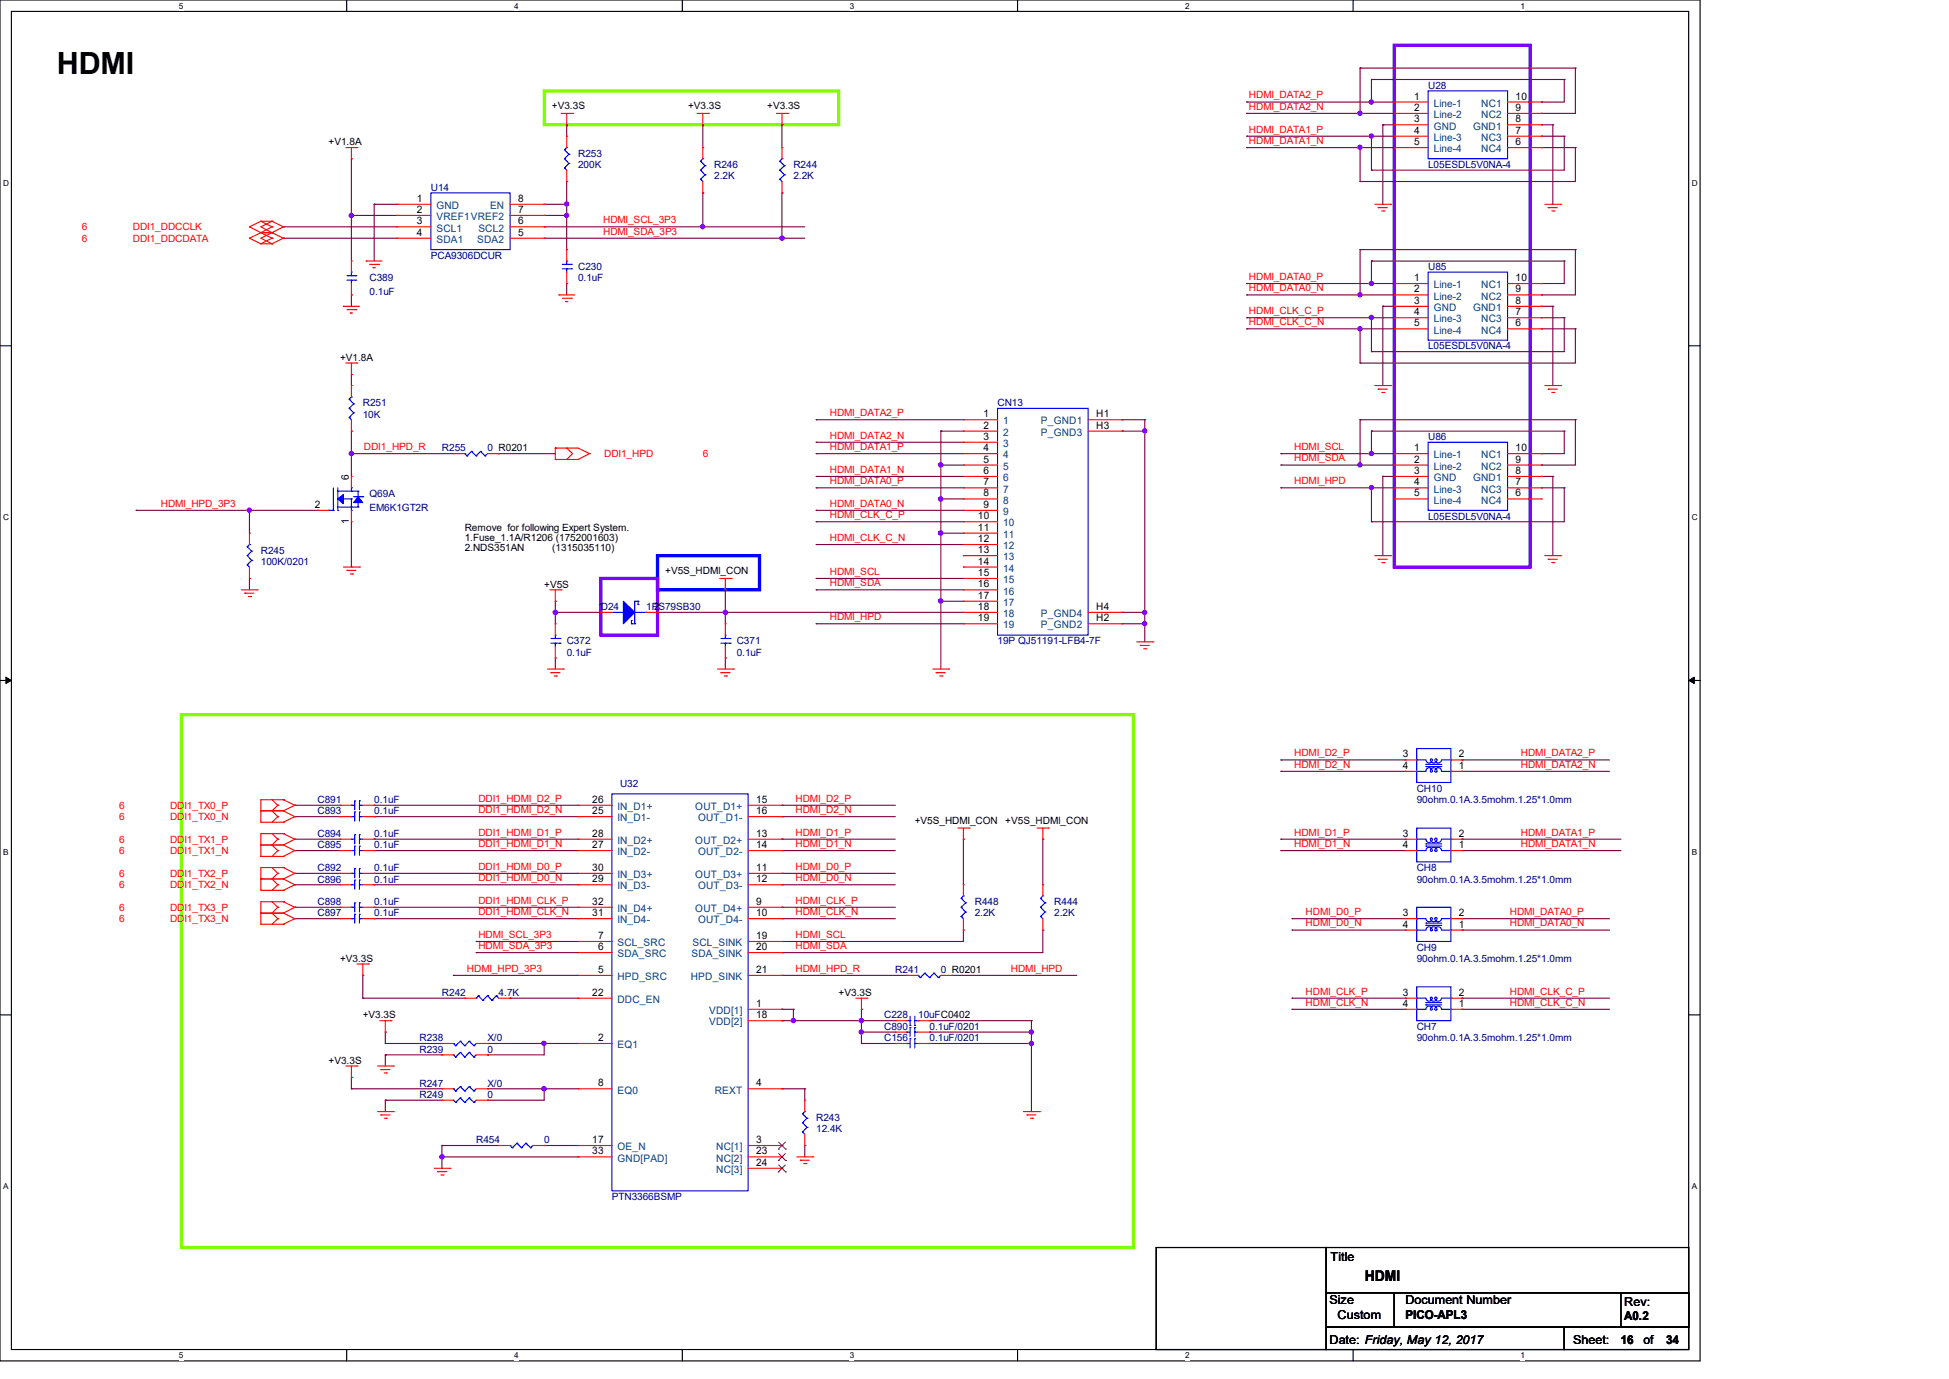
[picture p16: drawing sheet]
<svg xmlns="http://www.w3.org/2000/svg" width="297mm" height="210mm" viewBox="0 0 297 210" stroke-linecap="round" stroke-linejoin="round" font-family="sans-serif">
<defs><g id="words">
<text font-size="4.7" x="8.6" y="11.2">HDMI</text>
<text font-size="2.2" x="208" y="195">HDMI</text>
<g font-size="1.9">
<text x="202.8" y="192">Title</text>
<text x="202.6" y="198.6">Size</text>
<text x="203.8" y="200.8">Custom</text>
<text x="214.2" y="200.8">PICO-APL3</text>
<text x="214.2" y="198.6">Document Number</text>
<text x="247.5" y="201">A0.2</text>
<text x="247.5" y="199">Rev:</text>
<text x="202.6" y="204.6">Date: Friday, May 12, 2017</text>
<text x="239.7" y="204.6">Sheet:</text>
<text x="247" y="204.6">16</text>
<text x="250.4" y="204.6">of</text>
<text x="253.9" y="204.6">34</text>
</g>
<g font-size="1.6">
<text x="215.5" y="15.2">1</text>
<text x="215.5" y="16.9">2</text>
<text x="231" y="16.9">9</text>
<text x="231" y="15.2">10</text>
<text x="215.5" y="18.6">3</text>
<text x="215.5" y="20.4">4</text>
<text x="215.5" y="22.1">5</text>
<text x="231" y="20.4">7</text>
<text x="231" y="22.1">6</text>
<text x="231" y="18.6">8</text>
<text x="63.5" y="30.7">1</text>
<text x="63.5" y="32.4">2</text>
<text x="63.5" y="34.2">3</text>
<text x="63.5" y="35.9">4</text>
<text x="79" y="35.9">5</text>
<text x="79" y="34.2">6</text>
<text x="79" y="32.4">7</text>
<text x="79" y="30.7">8</text>
<text x="215.5" y="42.8">1</text>
<text x="215.5" y="44.5">2</text>
<text x="215.5" y="46.3">3</text>
<text x="231" y="44.5">9</text>
<text x="231" y="42.8">10</text>
<text x="231" y="46.3">8</text>
<text x="215.5" y="48">4</text>
<text x="215.5" y="49.7">5</text>
<text x="231" y="48">7</text>
<text x="231" y="49.7">6</text>
<text x="149.9" y="63.5">1</text>
<text x="149.9" y="65.3">2</text>
<text x="167" y="63.5">H1</text>
<text x="167" y="65.3">H3</text>
<text x="149.9" y="67">3</text>
<text x="149.9" y="68.7">4</text>
<text x="149.9" y="70.4">5</text>
<text x="215.5" y="68.7">1</text>
<text x="215.5" y="70.4">2</text>
<text x="231" y="70.4">9</text>
<text x="231" y="68.7">10</text>
<text x="48" y="77.3">2</text>
<text x="53.2" y="73.1" transform="rotate(-90 53.2 73.1)">6</text>
<text x="149.9" y="72.2">6</text>
<text x="149.9" y="73.9">7</text>
<text x="149.9" y="75.6">8</text>
<text x="149.9" y="77.3">9</text>
<text x="215.5" y="72.2">3</text>
<text x="215.5" y="73.9">4</text>
<text x="215.5" y="75.6">5</text>
<text x="231" y="73.9">7</text>
<text x="231" y="75.6">6</text>
<text x="231" y="72.2">8</text>
<text x="53.2" y="79.8" transform="rotate(-90 53.2 79.8)">1</text>
<text x="149" y="79.1">10</text>
<text x="149" y="80.8">11</text>
<text x="149" y="82.5">12</text>
<text x="149" y="84.2">13</text>
<text x="149" y="86">14</text>
<text x="149" y="87.7">15</text>
<text x="149" y="89.4">16</text>
<text x="91.1" y="92.9">1D24</text>
<text x="99.7" y="92.9">2</text>
<text x="149" y="91.2">17</text>
<text x="149" y="92.9">18</text>
<text x="149" y="94.6">19</text>
<text x="167" y="94.6">H2</text>
<text x="167" y="92.9">H4</text>
<text x="213.8" y="117.1">4</text>
<text x="213.8" y="115.4">3</text>
<text x="222.3" y="115.4">2</text>
<text x="222.3" y="117.1">1</text>
<text x="90.3" y="124">25</text>
<text x="90.3" y="122.3">26</text>
<text x="115.2" y="122.3">15</text>
<text x="115.2" y="124">16</text>
<text x="90.3" y="129.2">27</text>
<text x="90.3" y="127.4">28</text>
<text x="115.2" y="127.4">13</text>
<text x="115.2" y="129.2">14</text>
<text x="213.8" y="129.2">4</text>
<text x="213.8" y="127.4">3</text>
<text x="222.3" y="127.4">2</text>
<text x="222.3" y="129.2">1</text>
<text x="90.3" y="134.4">29</text>
<text x="90.3" y="132.6">30</text>
<text x="90.3" y="137.8">32</text>
<text x="115.2" y="137.8">9</text>
<text x="115.2" y="132.6">11</text>
<text x="115.2" y="134.4">12</text>
<text x="90.3" y="139.5">31</text>
<text x="91.1" y="143">7</text>
<text x="115.2" y="139.5">10</text>
<text x="115.2" y="143">19</text>
<text x="213.8" y="141.3">4</text>
<text x="213.8" y="139.5">3</text>
<text x="222.3" y="139.5">2</text>
<text x="222.3" y="141.3">1</text>
<text x="91.1" y="148.2">5</text>
<text x="91.1" y="144.7">6</text>
<text x="115.2" y="144.7">20</text>
<text x="115.2" y="148.2">21</text>
<text x="90.3" y="151.6">22</text>
<text x="115.2" y="153.3">1</text>
<text x="115.2" y="155.1">18</text>
<text x="213.8" y="153.3">4</text>
<text x="213.8" y="151.6">3</text>
<text x="222.3" y="151.6">2</text>
<text x="222.3" y="153.3">1</text>
<text x="91.1" y="158.5">2</text>
<text x="91.1" y="165.4">8</text>
<text x="115.2" y="165.4">4</text>
<text x="90.3" y="174.1">17</text>
<text x="90.3" y="175.8">33</text>
<text x="115.2" y="174.1">3</text>
<text x="115.2" y="175.8">23</text>
<text x="115.2" y="177.5">24</text>
</g>
<g font-size="1.6" fill="#004080">
<text x="218.5" y="16.3">Line-1</text>
<text x="218.5" y="18">Line-2</text>
<text x="225.7" y="18">NC2</text>
<text x="225.7" y="16.3">NC1</text>
<text x="218.5" y="19.7">GND</text>
<text x="218.5" y="21.5">Line-3</text>
<text x="218.5" y="23.2">Line-4</text>
<text x="224.5" y="19.7">GND1</text>
<text x="225.7" y="21.5">NC3</text>
<text x="225.7" y="23.2">NC4</text>
<text x="66.5" y="31.8">GND</text>
<text x="66.5" y="33.5">VREF1VREF2</text>
<text x="66.5" y="35.3">SCL1</text>
<text x="72.9" y="35.3">SCL2</text>
<text x="74.7" y="31.8">EN</text>
<text x="66.5" y="37">SDA1</text>
<text x="72.7" y="37">SDA2</text>
<text x="218.5" y="43.9">Line-1</text>
<text x="218.5" y="45.6">Line-2</text>
<text x="218.5" y="47.4">GND</text>
<text x="224.5" y="47.4">GND1</text>
<text x="225.7" y="45.6">NC2</text>
<text x="225.7" y="43.9">NC1</text>
<text x="218.5" y="49.1">Line-3</text>
<text x="218.5" y="50.8">Line-4</text>
<text x="225.7" y="49.1">NC3</text>
<text x="225.7" y="50.8">NC4</text>
<text x="152.9" y="64.6">1</text>
<text x="158.6" y="64.6">P_GND1</text>
<text x="152.9" y="66.4">2</text>
<text x="152.9" y="68.1">3</text>
<text x="152.9" y="69.8">4</text>
<text x="152.9" y="71.5">5</text>
<text x="158.6" y="66.4">P_GND3</text>
<text x="218.5" y="69.8">Line-1</text>
<text x="218.5" y="71.5">Line-2</text>
<text x="225.7" y="71.5">NC2</text>
<text x="225.7" y="69.8">NC1</text>
<text x="152.9" y="73.3">6</text>
<text x="152.9" y="75">7</text>
<text x="152.9" y="76.7">8</text>
<text x="218.5" y="73.3">GND</text>
<text x="218.5" y="75">Line-3</text>
<text x="218.5" y="76.7">Line-4</text>
<text x="224.5" y="73.3">GND1</text>
<text x="225.7" y="75">NC3</text>
<text x="225.7" y="76.7">NC4</text>
<text x="152.9" y="78.4">9</text>
<text x="152.9" y="80.2">10</text>
<text x="152.9" y="81.9">11</text>
<text x="152.9" y="83.6">12</text>
<text x="152.9" y="85.3">13</text>
<text x="152.9" y="87.1">14</text>
<text x="152.9" y="88.8">15</text>
<text x="152.9" y="90.5">16</text>
<text x="152.9" y="92.3">17</text>
<text x="152.9" y="94">18</text>
<text x="152.9" y="95.7">19</text>
<text x="158.6" y="95.7">P_GND2</text>
<text x="158.6" y="94">P_GND4</text>
<text x="94.1" y="125.1">IN_D1-</text>
<text x="94.1" y="123.4">IN_D1+</text>
<text x="106" y="123.4">OUT_D1+</text>
<text x="106.4" y="125.1">OUT_D1-</text>
<text x="94.1" y="130.3">IN_D2-</text>
<text x="94.1" y="128.5">IN_D2+</text>
<text x="106" y="128.5">OUT_D2+</text>
<text x="106.4" y="130.3">OUT_D2-</text>
<text x="94.1" y="135.5">IN_D3-</text>
<text x="94.1" y="133.7">IN_D3+</text>
<text x="106" y="133.7">OUT_D3+</text>
<text x="106.4" y="135.5">OUT_D3-</text>
<text x="94.1" y="140.6">IN_D4-</text>
<text x="94.1" y="138.9">IN_D4+</text>
<text x="106" y="138.9">OUT_D4+</text>
<text x="106.4" y="140.6">OUT_D4-</text>
<text x="94.1" y="149.3">HPD_SRC</text>
<text x="94.1" y="145.8">SDA_SRC</text>
<text x="94.1" y="144.1">SCL_SRC</text>
<text x="105.3" y="149.3">HPD_SINK</text>
<text x="105.4" y="145.8">SDA_SINK</text>
<text x="105.5" y="144.1">SCL_SINK</text>
<text x="94.1" y="152.7">DDC_EN</text>
<text x="108.1" y="154.4">VDD[1]</text>
<text x="94.1" y="159.6">EQ1</text>
<text x="108.1" y="156.2">VDD[2]</text>
<text x="94.1" y="166.5">EQ0</text>
<text x="108.9" y="166.5">REXT</text>
<text x="94.1" y="175.2">OE_N</text>
<text x="94.1" y="176.9">GND[PAD]</text>
<text x="109.1" y="175.2">NC[1]</text>
<text x="109.1" y="176.9">NC[2]</text>
<text x="109.1" y="178.6">NC[3]</text>
</g>
<g font-size="1.5">
<text x="84.1" y="16.6">+V3.3S</text>
<text x="104.9" y="16.6">+V3.3S</text>
<text x="116.9" y="16.6">+V3.3S</text>
<text x="50.1" y="22.1">+V1.8A</text>
<text x="51.8" y="54.9">+V1.8A</text>
<text x="70.8" y="80.9">Remove for following Expert System.</text>
<text x="70.8" y="82.4">1.Fuse_1.1A/R1206 (1752001603)</text>
<text x="70.8" y="84">2.NDS351AN</text>
<text x="84.2" y="84">(1315035110)</text>
<text x="82.9" y="89.5">+V5S</text>
<text x="101.4" y="87.4">+V5S_HDMI_CON</text>
<text x="139.4" y="125.4">+V5S_HDMI_CON</text>
<text x="153.2" y="125.4">+V5S_HDMI_CON</text>
<text x="51.8" y="146.5">+V3.3S</text>
<text x="55.3" y="155.1">+V3.3S</text>
<text x="127.8" y="151.7">+V3.3S</text>
<text x="50.1" y="162.1">+V3.3S</text>
</g>
<g font-size="1.5" fill="#f00">
<text x="190.3" y="15">HDMI_DATA2_P</text>
<text x="190.3" y="16.7">HDMI_DATA2_N</text>
<text x="190.3" y="20.2">HDMI_DATA1_P</text>
<text x="190.3" y="21.9">HDMI_DATA1_N</text>
<text x="12.4" y="35.1">6</text>
<text x="20.2" y="35.1">DDI1_DDCCLK</text>
<text x="91.9" y="34">HDMI_SCL_3P3</text>
<text x="91.9" y="35.7">HDMI_SDA_3P3</text>
<text x="12.4" y="36.8">6</text>
<text x="20.2" y="36.8">DDI1_DDCDATA</text>
<text x="190.3" y="42.6">HDMI_DATA0_P</text>
<text x="190.3" y="44.4">HDMI_DATA0_N</text>
<text x="190.3" y="47.8">HDMI_CLK_C_P</text>
<text x="190.3" y="49.5">HDMI_CLK_C_N</text>
<text x="126.4" y="63.4">HDMI_DATA2_P</text>
<text x="55.5" y="68.5">DDI1_HPD_R</text>
<text x="92.1" y="69.6">DDI1_HPD</text>
<text x="107.1" y="69.6">6</text>
<text x="126.4" y="66.8">HDMI_DATA2_N</text>
<text x="126.4" y="68.5">HDMI_DATA1_P</text>
<text x="197.2" y="68.5">HDMI_SCL</text>
<text x="197.2" y="70.3">HDMI_SDA</text>
<text x="24.5" y="77.2">HDMI_HPD_3P3</text>
<text x="126.4" y="73.7">HDMI_DATA0_P</text>
<text x="126.4" y="72">HDMI_DATA1_N</text>
<text x="126.4" y="77.2">HDMI_DATA0_N</text>
<text x="197.2" y="73.7">HDMI_HPD</text>
<text x="126.4" y="82.4">HDMI_CLK_C_N</text>
<text x="126.4" y="78.9">HDMI_CLK_C_P</text>
<text x="126.4" y="89.3">HDMI_SDA</text>
<text x="126.4" y="87.5">HDMI_SCL</text>
<text x="126.4" y="94.4">HDMI_HPD</text>
<text x="197.2" y="116.9">HDMI_D2_N</text>
<text x="197.2" y="115.2">HDMI_D2_P</text>
<text x="231.8" y="116.9">HDMI_DATA2_N</text>
<text x="231.8" y="115.2">HDMI_DATA2_P</text>
<text x="18.2" y="124.9">6</text>
<text x="18.2" y="123.2">6</text>
<text x="25.9" y="124.9">DDI1_TX0_N</text>
<text x="25.9" y="123.2">DDI1_TX0_P</text>
<text x="72.9" y="123.8">DDI1_HDMI_D2_N</text>
<text x="72.9" y="122.1">DDI1_HDMI_D2_P</text>
<text x="121.2" y="123.8">HDMI_D2_N</text>
<text x="121.2" y="122.1">HDMI_D2_P</text>
<text x="18.2" y="130.1">6</text>
<text x="18.2" y="128.4">6</text>
<text x="25.9" y="130.1">DDI1_TX1_N</text>
<text x="25.9" y="128.4">DDI1_TX1_P</text>
<text x="72.9" y="127.3">DDI1_HDMI_D1_P</text>
<text x="72.9" y="129">DDI1_HDMI_D1_N</text>
<text x="121.2" y="129">HDMI_D1_N</text>
<text x="121.2" y="127.3">HDMI_D1_P</text>
<text x="197.2" y="127.3">HDMI_D1_P</text>
<text x="197.2" y="129">HDMI_D1_N</text>
<text x="231.8" y="127.3">HDMI_DATA1_P</text>
<text x="231.8" y="129">HDMI_DATA1_N</text>
<text x="18.2" y="135.3">6</text>
<text x="18.2" y="133.5">6</text>
<text x="25.9" y="135.3">DDI1_TX2_N</text>
<text x="25.9" y="133.5">DDI1_TX2_P</text>
<text x="72.9" y="137.6">DDI1_HDMI_CLK_P</text>
<text x="72.9" y="134.2">DDI1_HDMI_D0_N</text>
<text x="72.9" y="132.5">DDI1_HDMI_D0_P</text>
<text x="121.2" y="134.2">HDMI_D0_N</text>
<text x="121.2" y="132.5">HDMI_D0_P</text>
<text x="121.2" y="137.6">HDMI_CLK_P</text>
<text x="18.2" y="140.5">6</text>
<text x="18.2" y="138.7">6</text>
<text x="25.9" y="140.5">DDI1_TX3_N</text>
<text x="25.9" y="138.7">DDI1_TX3_P</text>
<text x="72.9" y="139.4">DDI1_HDMI_CLK_N</text>
<text x="72.9" y="142.8">HDMI_SCL_3P3</text>
<text x="121.2" y="139.4">HDMI_CLK_N</text>
<text x="121.2" y="142.8">HDMI_SCL</text>
<text x="199" y="141.1">HDMI_D0_N</text>
<text x="199" y="139.4">HDMI_D0_P</text>
<text x="230.1" y="141.1">HDMI_DATA0_N</text>
<text x="230.1" y="139.4">HDMI_DATA0_P</text>
<text x="71.2" y="148">HDMI_HPD_3P3</text>
<text x="72.9" y="144.5">HDMI_SDA_3P3</text>
<text x="121.2" y="144.5">HDMI_SDA</text>
<text x="121.2" y="148">HDMI_HPD_R</text>
<text x="154" y="148">HDMI_HPD</text>
<text x="199" y="153.2">HDMI_CLK_N</text>
<text x="199" y="151.5">HDMI_CLK_P</text>
<text x="230.1" y="153.2">HDMI_CLK_C_N</text>
<text x="230.1" y="151.5">HDMI_CLK_C_P</text>
</g>
<g font-size="1.5" fill="#000080">
<text x="217.6" y="13.5">U28</text>
<text x="88.1" y="23.9">R253</text>
<text x="65.7" y="29">U14</text>
<text x="88.1" y="25.6">200K</text>
<text x="108.8" y="25.6">R246</text>
<text x="108.8" y="27.3">2.2K</text>
<text x="120.9" y="25.6">R244</text>
<text x="120.9" y="27.3">2.2K</text>
<text x="217.6" y="25.6">L05ESDL5V0NA-4</text>
<text x="65.7" y="39.4">PCA9306DCUR</text>
<text x="88.1" y="41.1">C230</text>
<text x="217.6" y="41.1">U85</text>
<text x="56.3" y="42.8">C389</text>
<text x="56.3" y="44.9">0.1uF</text>
<text x="88.1" y="42.8">0.1uF</text>
<text x="217.6" y="53.2">L05ESDL5V0NA-4</text>
<text x="55.3" y="61.8">R251</text>
<text x="55.3" y="63.6">10K</text>
<text x="152" y="61.8">CN13</text>
<text x="67.4" y="68.7">R255</text>
<text x="74.3" y="68.7">0 R0201</text>
<text x="217.6" y="67.1">U86</text>
<text x="56.3" y="75.7">Q69A</text>
<text x="56.3" y="77.8">EM6K1GT2R</text>
<text x="217.6" y="79.1">L05ESDL5V0NA-4</text>
<text x="39.8" y="84.3">R245</text>
<text x="39.8" y="86">100K/0201</text>
<text x="98.5" y="93">1PS79SB30</text>
<text x="86.4" y="98.1">C372</text>
<text x="86.4" y="99.9">0.1uF</text>
<text x="112.3" y="98.1">C371</text>
<text x="112.3" y="99.9">0.1uF</text>
<text x="152" y="98.1">19P QJ51191-LFB4-7F</text>
<text x="94.5" y="119.9">U32</text>
<text x="48.4" y="122.3">C891</text>
<text x="48.4" y="124">C893</text>
<text x="57" y="122.3">0.1uF</text>
<text x="57" y="124">0.1uF</text>
<text x="215.9" y="120.6">CH10</text>
<text x="215.9" y="122.3">90ohm.0.1A.3.5mohm.1.25*1.0mm</text>
<text x="48.4" y="127.5">C894</text>
<text x="48.4" y="129.2">C895</text>
<text x="57" y="127.5">0.1uF</text>
<text x="57" y="129.2">0.1uF</text>
<text x="48.4" y="134.4">C896</text>
<text x="48.4" y="137.8">C898</text>
<text x="48.4" y="132.7">C892</text>
<text x="57" y="134.4">0.1uF</text>
<text x="57" y="137.8">0.1uF</text>
<text x="57" y="132.7">0.1uF</text>
<text x="148.5" y="137.8">R448</text>
<text x="160.7" y="137.8">R444</text>
<text x="215.9" y="132.7">CH8</text>
<text x="215.9" y="134.4">90ohm.0.1A.3.5mohm.1.25*1.0mm</text>
<text x="48.4" y="139.6">C897</text>
<text x="57" y="139.6">0.1uF</text>
<text x="148.5" y="139.6">2.2K</text>
<text x="160.7" y="139.6">2.2K</text>
<text x="136.4" y="148.2">R241</text>
<text x="143.4" y="148.2">0 R0201</text>
<text x="215.9" y="144.8">CH9</text>
<text x="215.9" y="146.5">90ohm.0.1A.3.5mohm.1.25*1.0mm</text>
<text x="67.4" y="151.7">R242</text>
<text x="76" y="151.7">4.7K</text>
<text x="134.7" y="155.1">C228</text>
<text x="139.9" y="155.1">10uFC0402</text>
<text x="63.9" y="158.6">R238</text>
<text x="63.9" y="160.3">R239</text>
<text x="74.3" y="158.6">X/0</text>
<text x="74.3" y="160.3">0</text>
<text x="134.7" y="158.6">C156</text>
<text x="134.7" y="156.8">C890</text>
<text x="141.7" y="158.6">0.1uF/0201</text>
<text x="141.7" y="156.8">0.1uF/0201</text>
<text x="215.9" y="156.8">CH7</text>
<text x="215.9" y="158.6">90ohm.0.1A.3.5mohm.1.25*1.0mm</text>
<text x="63.9" y="165.5">R247</text>
<text x="63.9" y="167.2">R249</text>
<text x="74.3" y="165.5">X/0</text>
<text x="74.3" y="167.2">0</text>
<text x="124.4" y="170.7">R243</text>
<text x="124.4" y="172.4">12.4K</text>
<text x="72.6" y="174.1">R454</text>
<text x="82.9" y="174.1">0</text>
<text x="93.3" y="182.8">PTN3366BSMP</text>
</g>
<g font-size="1.3">
<text x="27.3" y="1.4">5</text>
<text x="78.4" y="1.4">4</text>
<text x="129.5" y="1.4">3</text>
<text x="180.6" y="1.4">2</text>
<text x="231.7" y="1.4">1</text>
<text x=".5" y="28.3">D</text>
<text x="257.8" y="28.3">D</text>
<text x=".5" y="79.2">C</text>
<text x="257.8" y="79.2">C</text>
<text x=".5" y="130.2">B</text>
<text x="257.8" y="130.2">B</text>
<text x=".5" y="181.1">A</text>
<text x="257.8" y="181.1">A</text>
<text x="27.3" y="206.9">5</text>
<text x="78.4" y="206.9">4</text>
<text x="129.5" y="206.9">3</text>
<text x="180.6" y="206.9">2</text>
<text x="231.7" y="206.9">1</text>
</g>
</g></defs>
<path d="M0 0h259.1v207.3h-259.1zM1.7 1.7h255.6v203.8h-255.6z" fill="none" stroke="#000" stroke-width=".17"/>
<g fill="#fff">
<path d="M27.3 .2h.6v1.4h-.6z"/>
<path d="M27.3 205.7h.6v1.4h-.6z"/>
</g>
<path d="M52.8 0v1.7M52.8 205.5v1.8" fill="none" stroke="#000" stroke-width=".17"/>
<g fill="#fff">
<path d="M78.4 .2h.6v1.4h-.6z"/>
<path d="M78.4 205.7h.6v1.4h-.6z"/>
</g>
<path d="M104 0v1.7M104 205.5v1.8" fill="none" stroke="#000" stroke-width=".17"/>
<g fill="#fff">
<path d="M129.5 .2h.7v1.4h-.7z"/>
<path d="M129.5 205.7h.7v1.4h-.7z"/>
</g>
<path d="M155.1 0v1.7M155.1 205.5v1.8" fill="none" stroke="#000" stroke-width=".17"/>
<g fill="#fff">
<path d="M180.6 .2h.7v1.4h-.7z"/>
<path d="M180.6 205.7h.7v1.4h-.7z"/>
</g>
<path d="M206.2 0v1.7M206.2 205.5v1.8" fill="none" stroke="#000" stroke-width=".17"/>
<g fill="#fff">
<path d="M231.7 .2h.7v1.4h-.7z"/>
<path d="M231.7 205.7h.7v1.4h-.7z"/>
<path d="M.5 27.2h.9v1.4h-.9z"/>
<path d="M257.8 27.2h.9v1.4h-.9z"/>
<path d="M.5 78.1h.9v1.4h-.9z"/>
<path d="M257.8 78.1h.9v1.4h-.9z"/>
</g>
<path d="M0 52.7h1.7M257.3 52.7h1.8" fill="none" stroke="#000" stroke-width=".17"/>
<g fill="#fff">
<path d="M.5 129.1h.8v1.4h-.8z"/>
<path d="M257.8 129.1h.8v1.4h-.8z"/>
</g>
<path d="M0 103.6h1.7M257.3 103.6h1.8" fill="none" stroke="#000" stroke-width=".17"/>
<path d="M.9 103.1l.8 .5-.8 .5zM257.3 103.6l.9-.5v1z" fill="#000" stroke="#000" stroke-width=".15"/>
<g fill="#fff">
<path d="M.5 180h.8v1.4h-.8z"/>
<path d="M257.8 180h.8v1.4h-.8z"/>
</g>
<path d="M0 154.6h1.7M257.3 154.6h1.8M176.2 190h25.9v15.5h-25.9zM202.1 196.9h10.4v5.2h-10.4zM202.1 190h55.2v6.9h-55.2zM212.5 196.9h44.8v5.2h-44.8zM247 196.9h10.3v5.2h-10.3zM202.1 202.1h36.3v3.4h-36.3zM238.4 202.1h18.9v3.4h-18.9z" fill="none" stroke="#000" stroke-width=".17"/>
<path d="M100.2 84.6h15.5v5.2h-15.5z" fill="none" stroke="#00f" stroke-width=".51"/>
<path d="M212.5 6.9h20.7v79.5h-20.7zM91.6 88.1h8.6v8.6h-8.6z" fill="none" stroke="#8000ff" stroke-width=".51"/>
<path d="M82.9 13.8h44.9v5.2h-44.9zM27.6 108.8h145.1v81.2h-145.1z" fill="none" stroke="#80ff00" stroke-width=".51"/>
<g fill="none" stroke="#800040" stroke-width=".17">
<path d="M86.4 19h.1M86.4 19v1.7M107.1 19h.1M107.1 19v3.5M119.2 19h.1M119.2 19v3.5M190 15.5h.1M190 17.3h.1M190 15.5h22.5M190 17.3h22.5M207.3 17.3h.1M207.3 10.4h.1"/>
<path d="M207.3 10.4v6.9M207.3 10.4h32.8M209 15.5h.1M209 12.1h.1M209 12.1v3.4M209 12.1h29.4M210.7 19h.1M210.7 19v12.1M210.7 19h1.8M234.9 15.5h.1M234.9 19h.1M234.9 17.3h.1"/>
<path d="M234.9 19h1.7M236.6 19h.1M236.6 19v12.1M238.4 12.1h.1M238.4 12.1v3.4h-3.5M240.1 10.4h.1M240.1 10.4v6.9h-5.2M43.2 36.3h.1M43.2 34.5h.1M43.2 36.3h17.3M43.2 34.5h17.3M53.6 32.8h.1"/>
<path d="M53.6 24.2h.1M53.6 24.2v15.6M53.6 32.8h6.9M57 31.1h.1M57 31.1h3.5M57 31.1v8.7M82.9 31.1h.1M82.9 32.8h.1M82.9 34.5h.1M82.9 36.3h.1M82.9 36.3h39.7M82.9 34.5h39.7"/>
<path d="M82.9 31.1h3.5M82.9 32.8h3.5M86.4 32.8h.1M86.4 27.6h.1M86.4 31.1h.1M86.4 27.6v10.4M107.1 34.5h.1M107.1 29.4h.1M107.1 29.4v5.1M119.2 36.3h.1M119.2 29.4h.1M119.2 29.4v6.9"/>
<path d="M190 20.7h.1M190 22.5h.1M190 20.7h22.5M190 22.5h22.5M207.3 38h.1M207.3 22.5h.1M207.3 27.6h.1M207.3 22.5v5.1M207.3 38v6.9M207.3 38h32.8M209 39.8h.1M209 20.7h.1"/>
<path d="M209 25.9h.1M209 20.7v5.2M209 39.8v3.4M209 39.8h29.4M234.9 20.7h.1M234.9 22.5h.1M234.9 20.7h3.5M234.9 22.5h5.2M238.4 39.8h.1M238.4 20.7h.1M238.4 39.8v3.4h-3.5M238.4 20.7v5.2h-29.4"/>
<path d="M240.1 38h.1M240.1 22.5h.1M240.1 38v6.9h-5.2M240.1 22.5v5.1h-32.8M53.6 44.9h.1M53.6 57h.1M53.6 44.9v1.8M53.6 57v1.7M86.4 43.2h.1M86.4 43.2v1.7M190 43.2h.1M190 44.9h.1"/>
<path d="M190 48.4h.1M190 50.1h.1M190 44.9h22.5M190 48.4h22.5M190 50.1h22.5M190 43.2h22.5M207.3 44.9h.1M207.3 50.1h.1M207.3 55.3h.1M207.3 50.1v5.2M209 48.4h.1M209 43.2h.1"/>
<path d="M209 53.6h.1M209 48.4v5.2M210.7 46.7h.1M210.7 46.7h1.8M210.7 46.7v12M234.9 43.2h.1M234.9 44.9h.1M234.9 48.4h.1M234.9 50.1h.1M234.9 46.7h.1M234.9 48.4h3.5M234.9 50.1h5.2"/>
<path d="M234.9 46.7h1.7M236.6 46.7h.1M236.6 46.7v12M238.4 48.4h.1M238.4 48.4v5.2h-29.4M240.1 50.1h.1M240.1 50.1v5.2h-32.8M20.7 77.7h.1M20.7 77.7h27.7M38 77.7h.1M38 77.7v3.5M53.6 69.1h.1"/>
<path d="M53.6 65.7h.1M53.6 65.7v6.9M53.6 79.5v6.9M53.6 69.1h15.5M76 69.1h.1M76 69.1h8.6M124.4 67.4h.1M124.4 74.3h.1M124.4 72.6h.1M124.4 69.1h.1M124.4 79.5h.1M124.4 77.7h.1"/>
<path d="M124.4 63.9h.1M124.4 77.7h22.4M124.4 69.1h22.4M124.4 63.9h22.4M124.4 67.4h22.4M124.4 74.3h22.4M124.4 72.6h22.4M124.4 79.5h22.4M143.4 65.7h.1M143.4 70.8h.1M143.4 76h.1M143.4 65.7h3.4"/>
<path d="M143.4 65.7v36.2M143.4 76h3.4M143.4 70.8h3.4M171 63.9h.1M171 65.7h.1M171 63.9h3.5M171 65.7h3.5M174.5 65.7h.1M174.5 63.9h.1M174.5 63.9v33.8M195.2 69.1h.1M195.2 70.8h.1"/>
<path d="M195.2 74.3h.1M195.2 69.1h17.3M195.2 74.3h17.3M195.2 70.8h17.3M207.3 70.8h.1M207.3 63.9h.1M207.3 63.9h32.8M207.3 63.9v6.9M209 69.1h.1M209 74.3h.1M209 65.7h.1M209 79.5h.1"/>
<path d="M209 65.7h29.4M209 65.7v3.4M209 74.3v5.2M210.7 72.6h.1M210.7 72.6h1.8M210.7 72.6v12M234.9 69.1h.1M234.9 70.8h.1M234.9 74.3h.1M234.9 72.6h.1M234.9 74.3h3.5M234.9 72.6h1.7"/>
<path d="M236.6 72.6h.1M236.6 72.6v12M238.4 65.7h.1M238.4 74.3h.1M238.4 65.7v3.4h-3.5M238.4 74.3v5.2h-29.4M240.1 63.9h.1M240.1 63.9v6.9h-5.2M38 88.1h.1M38 88.1v1.7M53.6 86.4h.1M84.6 93.3h.1"/>
<path d="M84.6 91.6h.1M84.6 93.3h7M84.6 91.6v3.4M91.6 93.3h.1M100.2 93.3h.1M100.2 93.3h46.6M110.5 93.3h.1M110.5 89.8h.1M110.5 89.8v5.2M124.4 82.9h.1M124.4 95h.1M124.4 89.8h.1"/>
<path d="M124.4 88.1h.1M124.4 95h22.4M124.4 82.9h22.4M124.4 89.8h22.4M124.4 88.1h22.4M143.4 81.2h.1M143.4 91.6h.1M143.4 91.6h3.4M143.4 81.2h3.4M171 93.3h.1M171 95h.1M171 93.3h3.5"/>
<path d="M171 95h3.5M174.5 93.3h.1M174.5 95h.1M84.6 100.2h.1M84.6 100.2v1.7M110.5 100.2h.1M110.5 100.2v1.7M195.2 117.5h.1M195.2 115.7h.1M195.2 117.5h19M195.2 115.7h19M222.8 117.5h.1"/>
<path d="M222.8 115.7h.1M222.8 117.5h22.5M222.8 115.7h22.5M44.9 127.8h.1M44.9 124.4h.1M44.9 122.6h.1M44.9 139.9h.1M44.9 138.2h.1M44.9 134.7h.1M44.9 133h.1M44.9 129.5h.1M44.9 127.8h6.9"/>
<path d="M44.9 129.5h6.9M44.9 139.9h6.9M44.9 124.4h6.9M44.9 122.6h6.9M44.9 134.7h6.9M44.9 133h6.9M44.9 138.2h6.9M57 127.8h.1M57 124.4h.1M57 138.2h.1M57 139.9h.1M57 122.6h.1"/>
<path d="M57 134.7h.1M57 133h.1M57 129.5h.1M57 127.8h31.1M57 129.5h31.1M57 139.9h31.1M57 124.4h31.1M57 122.6h31.1M57 134.7h31.1M57 133h31.1M57 138.2h31.1M119.2 124.4h.1"/>
<path d="M119.2 122.6h.1M119.2 129.5h.1M119.2 127.8h.1M119.2 134.7h.1M119.2 133h.1M119.2 139.9h.1M119.2 138.2h.1M119.2 127.8h17.2M119.2 129.5h17.2M119.2 139.9h17.2M119.2 124.4h17.2M119.2 122.6h17.2"/>
<path d="M119.2 134.7h17.2M119.2 133h17.2M119.2 138.2h17.2M146.8 127.8h.1M146.8 127.8v6.9M158.9 127.8h.1M158.9 127.8v6.9M195.2 127.8h.1M195.2 129.5h.1M195.2 127.8h19M195.2 129.5h19M196.9 139.9h.1"/>
<path d="M196.9 139.9h17.3M222.8 127.8h.1M222.8 129.5h.1M222.8 139.9h.1M222.8 127.8h24.2M222.8 129.5h24.2M222.8 139.9h22.5M55.3 148.5h.1M55.3 152h.1M55.3 152h15.5M55.3 148.5v3.5M58.7 158.9h.1"/>
<path d="M58.7 157.2h.1M58.7 158.9h8.7M58.7 157.2v1.7M69.1 148.5h.1M69.1 148.5h19M72.6 143.4h.1M72.6 145.1h.1M72.6 145.1h15.5M72.6 143.4h15.5M74.3 158.9h.1M74.3 158.9h13.8M77.7 152h.1"/>
<path d="M77.7 152h10.4M82.9 158.9h.1M82.9 158.9v1.8h-8.6M119.2 153.7h.1M119.2 155.4h.1M119.2 145.1h.1M119.2 143.4h.1M119.2 148.5h.1M119.2 153.7h1.7M119.2 155.4h17.2M119.2 148.5h19M120.9 153.7h.1"/>
<path d="M120.9 155.4h.1M120.9 153.7v1.7M131.3 153.7h.1M131.3 155.4h.1M131.3 157.2h.1M131.3 158.9h.1M131.3 158.9h5.1M131.3 153.7v5.2M131.3 157.2h5.1M141.6 155.4h.1M141.6 158.9h.1M141.6 157.2h.1"/>
<path d="M141.6 155.4h15.6M141.6 158.9h15.6M141.6 157.2h15.6M145.1 148.5h.1M145.1 148.5h19M146.8 141.6h.1M146.8 141.6v1.8h-27.6M157.2 157.2h.1M157.2 155.4h.1M157.2 155.4v13.9M158.9 141.6h.1M158.9 141.6v3.5h-39.7"/>
<path d="M196.9 141.6h.1M196.9 153.7h.1M196.9 152h.1M196.9 141.6h17.3M196.9 153.7h17.3M196.9 152h17.3M222.8 141.6h.1M222.8 153.7h.1M222.8 152h.1M222.8 141.6h22.5M222.8 153.7h22.5M222.8 152h22.5"/>
<path d="M53.6 165.8h.1M53.6 164.1h.1M53.6 164.1v1.7M53.6 165.8h13.8M58.7 160.7h.1M58.7 167.6h.1M58.7 160.7h8.7M58.7 160.7v1.6M58.7 167.6v1.7M58.7 167.6h8.7M67.4 174.5h.1M67.4 176.2h.1"/>
<path d="M67.4 174.5h8.6M67.4 174.5v3.4M67.4 176.2h20.7M74.3 160.7h.1M74.3 165.8h.1M74.3 167.6h.1M74.3 165.8h13.8M82.9 165.8h.1M82.9 174.5h.1M82.9 165.8v1.8h-8.6M82.9 174.5h5.2M119.2 165.8h.1"/>
<path d="M119.2 165.8h3.4M122.6 165.8h.1M122.6 174.5h.1M122.6 165.8v1.8M122.6 174.5v1.7M157.2 169.3h.1"/>
</g>
<g fill="#f0f" stroke="#f0f" stroke-width=".17">
<circle cx="86.3" cy="32.8" r=".32"/>
<circle cx="86.3" cy="31.1" r=".32"/>
<circle cx="107.1" cy="34.5" r=".32"/>
<circle cx="119.2" cy="36.3" r=".33"/>
<circle cx="53.5" cy="32.8" r=".32"/>
<circle cx="38" cy="77.7" r=".32"/>
<circle cx="53.5" cy="69.1" r=".32"/>
<circle cx="174.4" cy="95" r=".32"/>
<circle cx="174.4" cy="93.3" r=".32"/>
<circle cx="174.4" cy="65.6" r=".32"/>
<circle cx="84.6" cy="93.3" r=".33"/>
<circle cx="110.5" cy="93.3" r=".33"/>
<circle cx="143.4" cy="70.8" r=".33"/>
<circle cx="143.4" cy="91.5" r=".33"/>
<circle cx="143.4" cy="81.2" r=".33"/>
<circle cx="143.4" cy="76" r=".33"/>
<circle cx="209" cy="48.3" r=".32"/>
<circle cx="207.2" cy="44.9" r=".32"/>
<circle cx="207.2" cy="50.1" r=".32"/>
<circle cx="209" cy="43.2" r=".32"/>
<circle cx="209" cy="15.5" r=".32"/>
<circle cx="207.2" cy="22.4" r=".32"/>
<circle cx="209" cy="20.7" r=".32"/>
<circle cx="209" cy="69.1" r=".32"/>
<circle cx="207.2" cy="70.8" r=".32"/>
<circle cx="209" cy="74.3" r=".32"/>
<circle cx="207.2" cy="17.3" r=".32"/>
<circle cx="82.9" cy="158.9" r=".33"/>
<circle cx="82.9" cy="165.8" r=".33"/>
<circle cx="67.4" cy="176.2" r=".33"/>
<circle cx="131.3" cy="155.4" r=".32"/>
<circle cx="120.9" cy="155.4" r=".32"/>
<circle cx="131.3" cy="157.2" r=".32"/>
<circle cx="157.2" cy="158.9" r=".32"/>
<circle cx="157.2" cy="157.2" r=".32"/>
</g>
<g fill="none" stroke="#f00" stroke-width=".17">
<path d="M85.5 17.3h1.7M86.4 19h.1M86.4 17.3v1.7M87.2 17.3h.1M106.2 17.3h1.7M107.1 19h.1M107.1 17.3v1.7M107.9 17.3h.1M118.3 17.3h1.8M119.2 19h.1M119.2 17.3v1.7M120.1 17.3h.1"/>
<path d="M212.5 15.5h.1M212.5 17.3h.1M212.5 19h.1M212.5 17.3h5.1M212.5 15.5h5.1M212.5 19h5.1M229.7 17.3h5.2M229.7 15.5h5.2M229.7 19h5.2M234.9 17.3h.1M234.9 15.5h.1M234.9 19h.1"/>
<path d="M38 36.3h.1M38 34.5h.1M38 36.3l1.8 .8M38 34.5l1.8 .9M39.8 35.4h.1M39.8 37.1h.1M39.8 33.7h.1M39.8 35.4h1.6M39.8 35.4l-1.8 .9M39.8 37.1h1.6M39.8 35.4l1.6 .9M39.8 33.7h1.6"/>
<path d="M39.8 33.7l-1.8 .8M39.8 33.7l1.6 .8M41.4 37.1h.1M41.4 35.4h.1M41.4 36.3h.1M41.4 33.7h.1M41.4 34.5h.1M41.4 35.4l1.8 .9M41.4 35.4l-1.6 .9 1.6 .8M41.4 36.3l-1.6 .8M41.4 33.7l1.8 .8M41.4 33.7l-1.6 .8 1.6 .9"/>
<path d="M41.4 34.5l-1.6 .9M43.2 36.3h.1M43.2 34.5h.1M43.2 36.3l-1.8 .8M43.2 34.5l-1.8 .9M52.7 22.5h1.7M53.6 24.2h.1M53.6 39.8h.1M53.6 22.5v1.7M53.6 39.8v1.6M54.4 22.5h.1M55.8 39.8h.1"/>
<path d="M55.8 39.8h2.4M60.5 31.1h.1M60.5 32.8h.1M60.5 34.5h.1M60.5 36.3h.1M60.5 31.1h5.2M60.5 32.8h5.2M60.5 34.5h5.2M60.5 36.3h5.2M77.7 31.1h5.2M77.7 32.8h5.2M77.7 34.5h5.2"/>
<path d="M77.7 36.3h5.2M82.9 36.3h.1M82.9 34.5h.1M82.9 32.8h.1M82.9 31.1h.1M86.4 38h.1M86.4 27.6h.1M86.4 20.7h.1M86.4 20.7v1.8M86.4 25.9v1.7M86.4 38v1.8M107.1 29.4h.1"/>
<path d="M107.1 22.5h.1M107.1 22.5v1.7M107.1 27.6v1.8M119.2 29.4h.1M119.2 22.5h.1M119.2 22.5v1.7M119.2 27.6v1.8M209.5 31.1h2.4M210 31.6h.1M210 31.6h1.4M210.6 32.1h.3M210.9 32.1h.1"/>
<path d="M211.9 31.1h.1M212.5 20.7h.1M212.5 22.5h.1M212.5 22.5h5.1M212.5 20.7h5.1M229.7 22.5h5.2M229.7 20.7h5.2M234.9 20.7h.1M234.9 22.5h.1M235.4 31.1h2.4M235.9 31.6h.1M235.9 31.6h1.4"/>
<path d="M236.5 32.1h.3M236.8 32.1h.1M237.8 31.1h.1M52.3 46.7h.1M52.3 46.7h2.5M52.7 55.3h1.7M52.9 47.2h1.3M53.4 47.7h.1M53.4 47.7h.3M53.6 57h.1M53.6 44.9h.1M53.6 58.7h.1"/>
<path d="M53.6 43.2v1.7M53.6 55.3v1.7M53.6 58.7v1.8M54.2 47.2h.1M54.4 55.3h.1M56.3 40.3h1.4M56.9 40.8h.1M56.9 40.8h.3M57.7 40.3h.1M85.2 44.9h.1M85.2 44.9h2.4M85.7 45.4h1.4"/>
<path d="M86.2 45.9h.1M86.2 45.9h.3M86.4 43.2h.1M86.4 41.4v1.8M87.1 45.4h.1M209.5 58.7h2.4M210 59.3h.1M210 59.3h1.4M210.6 59.8h.3M210.9 59.8h.1M211.9 58.7h.1M212.5 43.2h.1"/>
<path d="M212.5 44.9h.1M212.5 46.7h.1M212.5 48.4h.1M212.5 50.1h.1M212.5 46.7h5.1M212.5 44.9h5.1M212.5 43.2h5.1M212.5 48.4h5.1M212.5 50.1h5.1M229.7 46.7h5.2M229.7 44.9h5.2M229.7 43.2h5.2"/>
<path d="M229.7 48.4h5.2M229.7 50.1h5.2M234.9 44.9h.1M234.9 48.4h.1M234.9 50.1h.1M234.9 43.2h.1M234.9 46.7h.1M235.4 58.7h2.4M235.9 59.3h.1M235.9 59.3h1.4M236.5 59.8h.3M236.8 59.8h.1"/>
<path d="M237.8 58.7h.1M48.4 77.7h.1M48.4 77.7h1.7M53.6 72.6h.1M53.6 79.5h.1M53.6 65.7h.1M53.6 63.9v1.8M53.6 72.6v1.7M53.6 77.7v1.8M69.1 69.1h.1M69.1 69.1h1.7M74.3 69.1h1.7"/>
<path d="M76 69.1h.1M84.6 68.2h.1M84.6 70h.1M84.6 68.2v1.8M84.6 68.2h3.5l1.7 .9M84.6 70h3.5M86.4 68.2h.1M86.4 70h.1M86.4 68.2l.8 .9-.8 .9M88.1 70h.1M89.8 69.1h.1M89.8 69.1l-1.7 .9"/>
<path d="M146.8 63.9h.1M146.8 65.7h.1M146.8 67.4h.1M146.8 69.1h.1M146.8 70.8h.1M146.8 72.6h.1M146.8 74.3h.1M146.8 76h.1M146.8 77.7h.1M146.8 79.5h.1M146.8 69.1h5.2M146.8 70.8h5.2"/>
<path d="M146.8 72.6h5.2M146.8 74.3h5.2M146.8 76h5.2M146.8 77.7h5.2M146.8 63.9h5.2M146.8 65.7h5.2M146.8 67.4h5.2M146.8 79.5h5.2M165.8 63.9h5.2M165.8 65.7h5.2M171 63.9h.1M171 65.7h.1"/>
<path d="M212.5 69.1h.1M212.5 70.8h.1M212.5 72.6h.1M212.5 74.3h.1M212.5 76h.1M212.5 69.1h5.1M212.5 70.8h5.1M212.5 72.6h5.1M212.5 74.3h5.1M212.5 76h5.1M229.7 69.1h5.2M229.7 70.8h5.2"/>
<path d="M229.7 72.6h5.2M229.7 74.3h5.2M229.7 76h5.2M234.9 70.8h.1M234.9 74.3h.1M234.9 76h.1M234.9 69.1h.1M234.9 72.6h.1M36.8 89.8h2.4M37.3 90.3h.1M37.3 90.3h1.4M37.8 90.8h.4"/>
<path d="M38 88.1h.1M38 81.2h.1M38 81.2v1.7M38 86.4v1.7M38.2 90.8h.1M39.2 89.8h.1M52.3 86.4h2.5M52.9 86.9h.1M52.9 86.9h1.3M53.4 87.4h.3M53.7 87.4h.1M54.8 86.4h.1"/>
<path d="M83.8 89.8h1.7M84.6 91.6h.1M84.6 95h.1M84.6 89.8v1.8M84.6 95v1.7M84.6 98.5v1.7M85.5 89.8h.1M91.6 93.3h.1M91.6 93.3h1.7M98.5 93.3h1.7M100.2 93.3h.1M109.7 88.1h1.7"/>
<path d="M110.5 89.8h.1M110.5 95h.1M110.5 88.1v1.7M110.5 95v1.7M110.5 98.5v1.7M111.4 88.1h.1M146.8 81.2h.1M146.8 82.9h.1M146.8 84.6h.1M146.8 86.4h.1M146.8 88.1h.1M146.8 89.8h.1"/>
<path d="M146.8 91.6h.1M146.8 93.3h.1M146.8 95h.1M146.8 89.8h5.2M146.8 86.4h5.2M146.8 88.1h5.2M146.8 84.6h5.2M146.8 93.3h5.2M146.8 81.2h5.2M146.8 82.9h5.2M146.8 91.6h5.2M146.8 95h5.2"/>
<path d="M165.8 93.3h5.2M165.8 95h5.2M171 95h.1M171 93.3h.1M173.2 97.7h2.5M173.8 98.3h.1M173.8 98.3h1.3M174.3 98.8h.3M174.6 98.8h.1M175.7 97.7h.1M209.5 84.6h2.4M210 85.2h.1"/>
<path d="M210 85.2h1.4M210.6 85.7h.3M210.9 85.7h.1M211.9 84.6h.1M235.4 84.6h2.4M235.9 85.2h.1M235.9 85.2h1.4M236.5 85.7h.3M236.8 85.7h.1M237.8 84.6h.1M83.4 101.9h2.5M83.9 102.4h.1"/>
<path d="M83.9 102.4h1.4M84.5 103h.3M84.6 100.2h.1M84.8 103h.1M85.9 101.9h.1M109.3 101.9h2.5M109.9 102.4h.1M109.9 102.4h1.4M110.4 103h.3M110.5 100.2h.1M110.7 103h.1M111.8 101.9h.1"/>
<path d="M142.2 101.9h2.4M142.7 102.4h.1M142.7 102.4h1.4M143.2 103h.4M143.6 103h.1M144.6 101.9h.1M214.2 117.5h.1M214.2 115.7h.1M214.2 115.7h1.7M214.2 117.5h1.7M221.1 115.7h1.7M221.1 117.5h1.7"/>
<path d="M222.8 115.7h.1M222.8 117.5h.1M39.8 135.6h.1M39.8 139.1h.1M39.8 125.2h.1M39.8 123.5h.1M39.8 130.4h.1M39.8 128.7h.1M39.8 133.9h.1M39.8 133.9h3.4M39.8 135.6h3.4M39.8 139.1h3.4"/>
<path d="M39.8 123.5h3.4M39.8 125.2h3.4M39.8 128.7h3.4M39.8 130.4h3.4M41.4 137.3l.9 .9M41.4 121.8l.9 .8M41.4 127l.9 .8M41.4 132.1l.9 .9M42.3 134.7h.1M42.3 139.9h.1M42.3 138.2h.1M42.3 124.4h.1"/>
<path d="M42.3 122.6h.1M42.3 129.5h.1M42.3 127.8h.1M42.3 133h.1M42.3 134.7l-.9 .9M42.3 133l-.9 .9 .9 .8M42.3 139.9l-.9 .9M42.3 138.2l-.9 .9 .9 .8M42.3 124.4l-.9 .8M42.3 122.6l-.9 .9 .9 .9M42.3 129.5l-.9 .9M42.3 127.8l-.9 .9 .9 .8"/>
<path d="M43.2 133.9h.1M43.2 135.6h.1M43.2 139.1h.1M43.2 137.3h.1M43.2 123.5h.1M43.2 125.2h.1M43.2 121.8h.1M43.2 128.7h.1M43.2 130.4h.1M43.2 127h.1M43.2 132.1h.1M43.2 133.9l1.7 .8"/>
<path d="M43.2 121.8h-3.4v3.4M43.2 127h-3.4v3.4M43.2 132.1h-3.4v3.5M43.2 137.3h-3.4v3.5M43.2 139.1l1.7 .8M43.2 137.3l1.7 .9M43.2 123.5l1.7 .9M43.2 121.8l1.7 .8M43.2 128.7l1.7 .8M43.2 127l1.7 .8M43.2 132.1l1.7 .9M44.9 134.7h.1"/>
<path d="M44.9 139.9h.1M44.9 138.2h.1M44.9 124.4h.1M44.9 122.6h.1M44.9 129.5h.1M44.9 127.8h.1M44.9 133h.1M44.9 134.7l-1.7 .9M44.9 139.9l-1.7 .9M44.9 138.2l-1.7 .9M44.9 124.4l-1.7 .8M44.9 122.6l-1.7 .9"/>
<path d="M44.9 129.5l-1.7 .9M44.9 127.8l-1.7 .9M44.9 133l-1.7 .9M51.8 134.7h.1M51.8 122.6h.1M51.8 139.9h.1M51.8 124.4h.1M51.8 138.2h.1M51.8 133h.1M51.8 127.8h.1M51.8 129.5h.1M51.8 134.7h1.8"/>
<path d="M51.8 127.8h1.8M51.8 129.5h1.8M51.8 139.9h1.8M51.8 122.6h1.8M51.8 124.4h1.8M51.8 138.2h1.8M51.8 133h1.8M55.3 134.7h1.7M55.3 127.8h1.7M55.3 129.5h1.7M55.3 139.9h1.7M55.3 122.6h1.7"/>
<path d="M55.3 124.4h1.7M55.3 138.2h1.7M55.3 133h1.7M57 134.7h.1M57 122.6h.1M57 139.9h.1M57 124.4h.1M57 138.2h.1M57 133h.1M57 127.8h.1M57 129.5h.1M88.1 124.4h.1"/>
<path d="M88.1 122.6h.1M88.1 129.5h.1M88.1 127.8h.1M88.1 134.7h.1M88.1 133h.1M88.1 139.9h.1M88.1 138.2h.1M88.1 134.7h5.2M88.1 127.8h5.2M88.1 129.5h5.2M88.1 139.9h5.2M88.1 122.6h5.2"/>
<path d="M88.1 124.4h5.2M88.1 138.2h5.2M88.1 133h5.2M114 134.7h5.2M114 127.8h5.2M114 129.5h5.2M114 139.9h5.2M114 122.6h5.2M114 124.4h5.2M114 138.2h5.2M114 133h5.2M119.2 138.2h.1"/>
<path d="M119.2 139.9h.1M119.2 133h.1M119.2 134.7h.1M119.2 127.8h.1M119.2 129.5h.1M119.2 122.6h.1M119.2 124.4h.1M146 126.1h1.7M146.8 127.8h.1M146.8 134.7h.1M146.8 126.1v1.7M146.8 134.7v1.7"/>
<path d="M146.8 139.9v1.7M147.7 126.1h.1M158 126.1h1.8M158.9 127.8h.1M158.9 134.7h.1M158.9 126.1v1.7M158.9 134.7v1.7M158.9 139.9v1.7M159.8 126.1h.1M214.2 129.5h.1M214.2 127.8h.1M214.2 139.9h.1"/>
<path d="M214.2 127.8h1.7M214.2 129.5h1.7M214.2 139.9h1.7M221.1 127.8h1.7M221.1 129.5h1.7M221.1 139.9h1.7M222.8 127.8h.1M222.8 129.5h.1M222.8 139.9h.1M39.8 140.8h.1M39.8 140.8h3.4M43.2 140.8h.1"/>
<path d="M54.4 146.8h1.7M55.3 148.5h.1M55.3 146.8v1.7M56.1 146.8h.1M57.9 155.4h1.7M58.7 157.2h.1M58.7 155.4v1.8M59.6 155.4h.1M67.4 158.9h.1M67.4 158.9h1.7M70.8 152h.1M70.8 152h1.8"/>
<path d="M72.6 158.9h1.7M74.3 158.9h.1M76 152h1.7M77.7 152h.1M88.1 158.9h.1M88.1 148.5h.1M88.1 145.1h.1M88.1 143.4h.1M88.1 152h.1M88.1 152h5.2M88.1 158.9h5.2M88.1 148.5h5.2"/>
<path d="M88.1 145.1h5.2M88.1 143.4h5.2M114 155.4h5.2M114 153.7h5.2M114 148.5h5.2M114 145.1h5.2M114 143.4h5.2M119.2 153.7h.1M119.2 155.4h.1M119.2 143.4h.1M119.2 145.1h.1M119.2 148.5h.1"/>
<path d="M130.4 152h1.7M131.3 153.7h.1M131.3 152v1.7M132.1 152h.1M136.4 158.9h.1M136.4 157.2h.1M136.4 155.4h.1M136.4 155.4h1.8M136.4 158.9h1.8M136.4 157.2h1.8M138.2 148.5h.1M138.2 148.5h1.7"/>
<path d="M139.9 155.4h1.7M139.9 158.9h1.7M139.9 157.2h1.7M141.6 158.9h.1M141.6 157.2h.1M141.6 155.4h.1M143.4 148.5h1.7M145.1 148.5h.1M146.8 141.6h.1M158.9 141.6h.1M214.2 141.6h.1M214.2 153.7h.1"/>
<path d="M214.2 152h.1M214.2 152h1.7M214.2 141.6h1.7M214.2 153.7h1.7M221.1 152h1.7M221.1 141.6h1.7M221.1 153.7h1.7M222.8 141.6h.1M222.8 152h.1M222.8 153.7h.1M52.7 162.3h1.7M53.6 164.1h.1"/>
<path d="M53.6 162.3v1.8M54.4 162.3h.1M57.5 162.3h2.4M57.5 169.3h2.4M58 162.9h.1M58 169.8h.1M58 162.9h1.4M58 169.8h1.4M58.5 163.4h.4M58.5 170.3h.4M58.9 163.4h.1M58.9 170.3h.1"/>
<path d="M59.9 162.3h.1M59.9 169.3h.1M66.2 177.9h2.4M66.7 178.4h.1M66.7 178.4h1.4M67.2 178.9h.3M67.4 160.7h.1M67.4 165.8h.1M67.4 167.6h.1M67.4 160.7h1.7M67.4 165.8h1.7M67.4 167.6h1.7"/>
<path d="M67.5 178.9h.1M68.6 177.9h.1M72.6 160.7h1.7M72.6 165.8h1.7M72.6 167.6h1.7M74.3 160.7h.1M74.3 165.8h.1M74.3 167.6h.1M76 174.5h.1M76 174.5h1.7M81.2 174.5h1.7M82.9 174.5h.1"/>
<path d="M88.1 165.8h.1M88.1 174.5h.1M88.1 176.2h.1M88.1 176.2h5.2M88.1 174.5h5.2M88.1 165.8h5.2M114 176.2h5.2M114 177.9h5.2M114 174.5h5.2M114 165.8h5.2M119.2 174.5h.1M119.2 176.2h.1"/>
<path d="M119.2 177.9h.1M119.2 165.8h.1M121.4 176.2h2.5M122 176.7h.1M122 176.7h1.3M122.5 177.2h.3M122.6 174.5h.1M122.6 167.6h.1M122.6 167.6v1.7M122.6 172.7v1.8M122.8 177.2h.1M123.9 176.2h.1"/>
<path d="M156 169.3h2.4M156.5 169.8h.1M156.5 169.8h1.4M157 170.3h.4M157.4 170.3h.1M158.4 169.3h.1"/>
</g>
<g fill="none" stroke="#00f" stroke-width=".17">
<path d="M217.6 13.8h12.1v10.4h-12.1zM65.7 29.4h12v8.6h-12zM86 22.8h.1M86 25.6h.1M86 24.2h.1M86 22.8l.7 .7M86 25.6l.4 .3M86 24.2l.7 .7M86.4 39.8h.1M86.4 22.5h.1M86.4 39.8v.5M86.4 22.5l-.4 .3"/>
<path d="M86.7 24.9h.1M86.7 23.5h.1M86.7 24.9l-.7 .7M86.7 23.5l-.7 .7M106.8 24.6h.1M106.8 27.3h.1M106.8 25.9h.1M106.8 24.6l.6 .6M106.8 27.3l.3 .3M106.8 25.9l.6 .7M107.1 24.2h.1M107.1 24.2l-.3 .4"/>
<path d="M107.4 26.6h.1M107.4 25.2h.1M107.4 26.6l-.6 .7M107.4 25.2l-.6 .7M118.8 24.6h.1M118.8 27.3h.1M118.8 25.9h.1M118.8 24.6l.7 .6M118.8 27.3l.4 .3M118.8 25.9l.7 .7M119.2 24.2h.1M119.2 24.2l-.4 .4"/>
<path d="M119.5 26.6h.1M119.5 25.2h.1M119.5 26.6l-.7 .7M119.5 25.2l-.7 .7M52.9 42h1.3M52.9 42.7h1.3M53.6 41.4h.1M53.6 42.7h.1M53.6 41.4v.6M53.6 42.7v.5M54.2 42h.1M54.2 42.7h.1"/>
<path d="M85.7 40.3h1.4M85.7 40.9h1.4M86.4 40.9h.1M86.4 40.9v.5M87.1 40.3h.1M87.1 40.9h.1M217.6 41.4h12.1v10.4h-12.1zM50.1 77.7h.1M50.1 77.7h.7M50.8 77.7h.1M50.8 74.3v3.4M51.5 77.7h.1"/>
<path d="M51.5 74.3v3.4M51.5 74.8h3.1M51.5 77.2h3.1M52.3 76h1.3M53.2 60.8h.1M53.2 63.6h.1M53.2 62.2h.1M53.2 60.8l.7 .7M53.2 63.6l.4 .3M53.2 62.2l.7 .7M53.6 74.8h.1M53.6 77.2h.1"/>
<path d="M53.6 76h.1M53.6 77.7h.1M53.6 74.3h.1M53.6 60.5h.1M53.6 74.3v.5M53.6 76v1.7M53.6 60.5l-.4 .3M53.9 62.9h.1M53.9 61.5h.1M53.9 75.6h1.4M53.9 62.9l-.7 .7M53.9 61.5l-.7 .7"/>
<path d="M54.6 77.2h.1M54.6 76.5h.1M54.6 74.8h.1M54.6 75.6h.1M54.6 74.8v.8M54.6 76.5v.7M55.3 75.6h.1M70.8 69.1h.1M70.8 69.1l.4 .3M71.2 69.4h.1M71.8 68.7h.1M71.8 68.7l-.6 .7"/>
<path d="M71.8 68.7l.8 .7M72.6 69.4h.1M73.2 68.7h.1M73.2 68.7l.7 .7M73.2 68.7l-.6 .7M73.9 69.4h.1M74.3 69.1l-.4 .3M152 62.2h13.8v34.5h-13.8zM217.6 67.4h12.1v10.3h-12.1zM37.7 83.3h.1M37.7 86h.1M37.7 84.6h.1"/>
<path d="M37.7 83.3l.7 .6M37.7 86l.3 .4M37.7 84.6l.7 .7M38 82.9h.1M38 82.9l-.3 .4M38.4 85.3h.1M38.4 83.9h.1M38.4 85.3l-.7 .7M38.4 83.9l-.7 .7M83.9 97.2h1.4M83.9 98h1.4M84.6 96.7h.1"/>
<path d="M84.6 98h.1M84.6 96.7v.5M84.6 98v.5M85.3 97.2h.1M85.3 98h.1M93.3 93.3h1.7M95 93.3h.1M96.2 95h.1M96.2 94.5h.1M96.2 95h.5M96.2 94.5v.5M96.7 95h.1"/>
<path d="M96.7 93.3h1.8M97.2 92.1h.1M97.2 91.6h.1M97.2 91.6v.5M97.2 91.6h-.5v3.4M98.5 93.3h.1M109.9 97.2h1.4M109.9 98h1.4M110.5 96.7h.1M110.5 98h.1M110.5 96.7v.5M110.5 98v.5"/>
<path d="M111.3 97.2h.1M111.3 98h.1M215.9 114h5.2v5.2h-5.2zM215.9 115.7h1.4a.47 .47 0 0 0 .5 .5 .47 .47 0 0 0 .4-.6h-.2v.1M215.9 115.7h.1M215.9 117.5h.1M217.3 116.4h.1M217.3 116.8h.1M217.3 116.4h2.4M217.3 116.8h2.4M219.7 117.5a.49 .49 0 0 0-.6-.6 .49 .49 0 0 0-.4 .7h.2a.48 .48 0 0 0-.4-.7 .48 .48 0 0 0-.5 .7h.2a.48 .48 0 0 0-.4-.7 .48 .48 0 0 0-.5 .6h-1.4M219.7 115.7a.49 .49 0 0 1-.6 .5 .49 .49 0 0 1-.4-.6h.2a.49 .49 0 0 1-.4 .7 .49 .49 0 0 1-.5-.6"/>
<path d="M219.7 117.5h1.4M219.7 115.7h1.4M221.1 117.5h.1M221.1 115.7h.1M53.6 134.7h.1M53.6 122.6h.1M53.6 139.9h.1M53.6 124.4h.1M53.6 138.2h.1M53.6 133h.1M53.6 127.8h.1M53.6 129.5h.1"/>
<path d="M53.6 134.7h.5M53.6 129.5h.5M53.6 127.8h.5M53.6 139.9h.5M53.6 122.6h.5M53.6 124.4h.5M53.6 138.2h.5M53.6 133h.5M54.1 134h.1M54.1 122h.1M54.1 139.2h.1M54.1 123.7h.1"/>
<path d="M54.1 137.5h.1M54.1 132.3h.1M54.1 127.1h.1M54.1 128.9h.1M54.1 122v1.3M54.1 123.7v1.4M54.1 127.1v1.4M54.1 128.9v1.4M54.1 132.3v1.4M54.1 134v1.4M54.1 137.5v1.4M54.1 139.2v1.4"/>
<path d="M54.8 134h.1M54.8 134.7h.1M54.8 122h.1M54.8 122.6h.1M54.8 139.2h.1M54.8 139.9h.1M54.8 123.7h.1M54.8 124.4h.1M54.8 137.5h.1M54.8 138.2h.1M54.8 132.3h.1M54.8 133h.1"/>
<path d="M54.8 127.1h.1M54.8 127.8h.1M54.8 128.9h.1M54.8 129.5h.1M54.8 134.7h.5M54.8 122v1.3M54.8 123.7v1.4M54.8 127.1v1.4M54.8 128.9v1.4M54.8 132.3v1.4M54.8 134v1.4M54.8 137.5v1.4"/>
<path d="M54.8 139.2v1.4M54.8 129.5h.5M54.8 127.8h.5M54.8 139.9h.5M54.8 122.6h.5M54.8 124.4h.5M54.8 138.2h.5M54.8 133h.5M93.3 120.9h20.7v60.5h-20.7zM146.5 136.8h.1M146.5 139.6h.1M146.5 138.2h.1"/>
<path d="M146.5 136.8l.7 .7M146.5 139.6l.3 .3M146.5 138.2l.7 .7M146.8 136.4h.1M146.8 136.4l-.3 .4M147.2 138.9h.1M147.2 137.5h.1M147.2 138.9l-.7 .7M147.2 137.5l-.7 .7M158.6 136.8h.1M158.6 139.6h.1M158.6 138.2h.1"/>
<path d="M158.6 136.8l.7 .7M158.6 139.6l.3 .3M158.6 138.2l.7 .7M158.9 136.4h.1M158.9 136.4l-.3 .4M159.3 138.9h.1M159.3 137.5h.1M159.3 138.9l-.7 .7M159.3 137.5l-.7 .7M215.9 126.1h5.2v5.2h-5.2zM215.9 138.2h5.2v5.2h-5.2zM215.9 127.8h.1"/>
<path d="M215.9 129.5h1.4a.47 .47 0 0 1 .5-.5 .47 .47 0 0 1 .4 .6l-.2-.1M215.9 129.5h.1M215.9 139.9h1.4a.47 .47 0 0 0 .5 .5 .47 .47 0 0 0 .4-.6h-.2v.1M215.9 139.9h.1M217.3 128.5h.1M217.3 128.9h.1M217.3 128.5h2.4M217.3 128.9h2.4M218 127.8a.51 .51 0 0 0 .5 .5 .51 .51 0 0 0 .5-.5M218.3 127.8a.49 .49 0 0 1-.5 .5 .49 .49 0 0 1-.5-.5h-1.4M218.3 127.8l-.2-.2-.1 .2M219 127.8l-.1-.1h-.2a.5 .5 0 0 0 .4 .6 .5 .5 0 0 0 .6-.5"/>
<path d="M219.7 129.5a.49 .49 0 0 0-.6-.5 .49 .49 0 0 0-.4 .6l.3-.1a.51 .51 0 0 0-.5-.5 .51 .51 0 0 0-.5 .5M219.7 139.9a.49 .49 0 0 1-.6 .5 .49 .49 0 0 1-.4-.6h.2a.49 .49 0 0 1-.4 .6 .49 .49 0 0 1-.5-.5M219.7 129.5h1.4M219.7 127.8h1.4M219.7 139.9h1.4M221.1 129.5h.1M221.1 127.8h.1M221.1 139.9h.1M69.1 158.9h.1M69.1 158.9l.3 .4M69.4 159.3h.1M70.1 158.6h.1"/>
<path d="M70.1 158.6l-.7 .7M70.1 158.6l.7 .7M70.8 159.3h.1M71.5 158.6h.1M71.5 158.6l.7 .7M71.5 158.6l-.7 .7M72.2 159.3h.1M72.6 152h.1M72.6 158.9l-.4 .4M72.9 151.6h.1M72.9 151.6l.7 .8M72.9 151.6l-.3 .4"/>
<path d="M73.6 152.4h.1M74.3 151.6h.1M74.3 151.6l.7 .8M74.3 151.6l-.7 .8M75 152.4h.1M75.6 151.6h.1M75.6 151.6l.4 .4M75.6 151.6l-.6 .8M138.2 158.9h.1M138.2 157.2h.1M138.2 158.9h.5M138.2 157.2h.5"/>
<path d="M138.2 155.4h.5M138.7 158.2h.1M138.7 156.5h.1M138.7 156.2h.1M138.7 155.4h.1M138.7 154.8v1.4M138.7 156.5v1.4M138.7 158.2v1.4M139.4 158.2h.1M139.4 158.9h.1M139.4 156.5h.1M139.4 157.2h.1"/>
<path d="M139.4 156.2h.1M139.4 158.9h.5M139.4 154.8v1.4M139.4 156.5v1.4M139.4 158.2v1.4M139.4 157.2h.5M139.4 155.4h.5M139.9 148.5h.1M139.9 155.4h.1M139.9 148.5l.4 .4M140.3 148.9h.1M140.9 148.2h.1"/>
<path d="M140.9 148.2l-.6 .7M140.9 148.2l.7 .7M141.6 148.9h.1M142.3 148.2h.1M142.3 148.2l.7 .7M142.3 148.2l-.7 .7M143 148.9h.1M143.4 148.5l-.4 .4M215.9 150.3h5.2v5.1h-5.2zM215.9 141.6h1.4a.47 .47 0 0 1 .5-.5 .47 .47 0 0 1 .4 .6l-.2-.1M215.9 141.6h.1M215.9 152h.1"/>
<path d="M215.9 153.7h1.4a.47 .47 0 0 1 .5-.5 .47 .47 0 0 1 .4 .6l-.2-.1M215.9 153.7h.1M217.3 140.6h.1M217.3 140.9h.1M217.3 152.7h.1M217.3 153h.1M217.3 140.6h2.4M217.3 140.9h2.4M217.3 152.7h2.4M217.3 153h2.4M218 153.7a.49 .49 0 0 1 .5-.5 .49 .49 0 0 1 .4 .6l-.2-.1a.51 .51 0 0 1 .5-.5 .51 .51 0 0 1 .5 .5M219.7 152a.49 .49 0 0 1-.6 .5 .49 .49 0 0 1-.4-.6h.2a.48 .48 0 0 1-.4 .6 .48 .48 0 0 1-.5-.6h.2a.47 .47 0 0 1-.4 .6 .47 .47 0 0 1-.5-.5h-1.4"/>
<path d="M219.7 141.6a.49 .49 0 0 0-.6-.5 .49 .49 0 0 0-.4 .6l.3-.1a.51 .51 0 0 0-.5-.5 .51 .51 0 0 0-.5 .5M219.7 141.6h1.4M219.7 153.7h1.4M219.7 152h1.4M221.1 141.6h.1M221.1 153.7h.1M221.1 152h.1M69.1 160.7h.1M69.1 165.8h.1M69.1 167.6h.1M69.1 160.7l.3 .3M69.1 165.8l.3 .4"/>
<path d="M69.1 167.6l.3 .3M69.4 161h.1M69.4 166.2h.1M69.4 167.9h.1M70.1 160.3h.1M70.1 165.5h.1M70.1 167.2h.1M70.1 160.3l-.7 .7M70.1 160.3l.7 .7M70.1 165.5l-.7 .7M70.1 165.5l.7 .7M70.1 167.2l-.7 .7"/>
<path d="M70.1 167.2l.7 .7M70.8 161h.1M70.8 166.2h.1M70.8 167.9h.1M71.5 160.3h.1M71.5 165.5h.1M71.5 167.2h.1M71.5 160.3l.7 .7M71.5 160.3l-.7 .7M71.5 165.5l.7 .7M71.5 165.5l-.7 .7M71.5 167.2l.7 .7"/>
<path d="M71.5 167.2l-.7 .7M72.2 161h.1M72.2 166.2h.1M72.2 167.9h.1M72.6 160.7l-.4 .3M72.6 165.8l-.4 .4M72.6 167.6l-.4 .3M77.7 174.5h.1M77.7 174.5l.4 .3M78.1 174.8h.1M78.8 174.1h.1M78.8 174.1l.7 .7"/>
<path d="M78.8 174.1l-.7 .7M79.5 174.8h.1M80.1 174.1h.1M80.1 174.1l.8 .7M80.1 174.1l-.6 .7M80.9 174.8h.1M81.2 174.5l-.3 .3M122.3 169.6h.1M122.3 172.4h.1M122.3 171h.1M122.3 169.6l.7 .7M122.3 172.4l.3 .3"/>
<path d="M122.3 171l.7 .7M122.6 169.3h.1M122.6 169.3l-.3 .3M123 171.7h.1M123 170.3h.1M123 171.7l-.7 .7M123 170.3l-.7 .7"/>
</g>
<g fill="#00f" stroke="#00f" stroke-width=".17">
<path d="M95 91.6l1.7 1.7-1.7 1.7z"/>
<path d="M51.5 76l.8-.7v1.4z" fill-rule="evenodd"/>
<path d="M54.6 75.6l.7 .9h-1.4z" fill-rule="evenodd"/>
</g>
<path d="M118.6 175h.1M118.6 176.7h.1M118.6 178.5h.1M118.7 173.9l1 1.1M118.7 175.7l1 1M118.7 177.4l1 1.1M119.7 173.9l-1.1 1.1M119.7 175.7l-1.1 1M119.7 177.4l-1.1 1.1M119.7 175h.1M119.7 176.7h.1M119.7 178.5h.1" fill="none" stroke="#804000" stroke-width=".15"/>
<use href="#words"/>
</svg>
